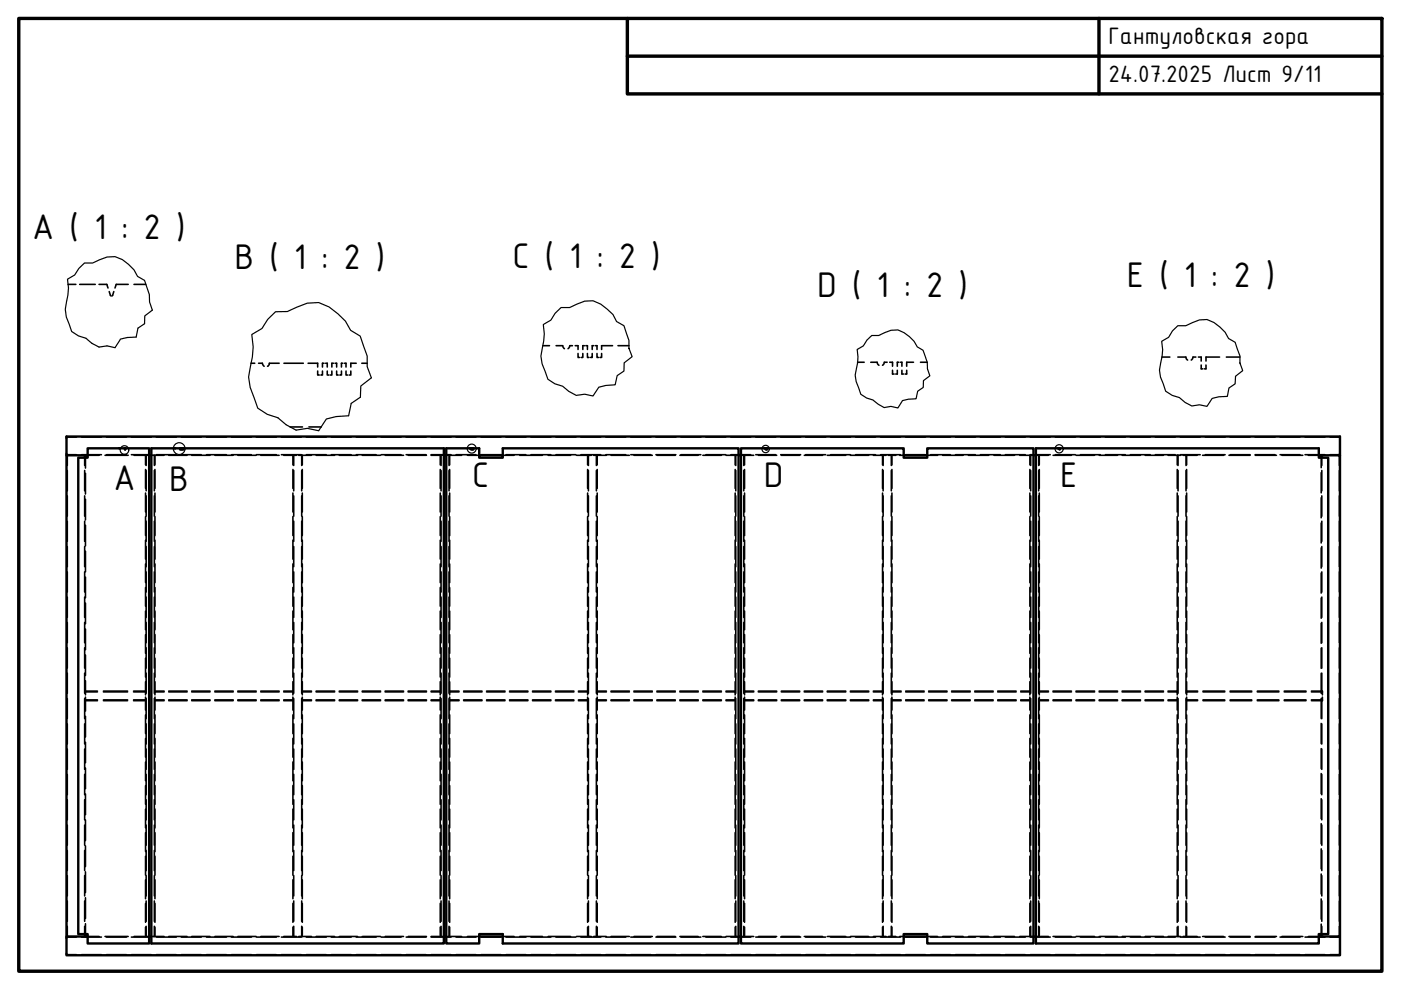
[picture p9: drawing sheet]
<svg xmlns="http://www.w3.org/2000/svg" width="297mm" height="210mm" viewBox="0 0 297 210" stroke-linecap="round" stroke-linejoin="round" font-family="sans-serif">
<defs><g id="words">
<g font-size="8.1">
<text x="6.8" y="50.6">A ( 1 : 2 )</text>
<text x="49.7" y="57.1">B ( 1 : 2 )</text>
<text x="108.6" y="56.7">C ( 1 : 2 )</text>
<text x="173.2" y="62.9">D ( 1 : 2 )</text>
<text x="238.9" y="60.8">E ( 1 : 2 )</text>
<text x="24" y="103.9">A</text>
<text x="35.9" y="104">B</text>
<text x="100.1" y="103.3">C</text>
<text x="161.9" y="103.3">D</text>
<text x="224.8" y="103.3">E</text>
</g>
<g font-size="5.4">
<text x="235" y="9.4">Гантуловская гора</text>
<text x="235" y="17.4">24.07.2025 Лист 9/11</text>
</g>
</g></defs>
<!-- layer: Hidden (ISO) -->
<g fill="none" stroke="#000" stroke-width=".34">
<path d="M14.4 60.3h1.7M16.9 60.3h3.3M21 60.3h1.6l.3 .8M23.2 61.8l.3 1M24.1 61.8l-.4 1M27.2 60.3h-2.6l-.2 .8M28.4 60.3h2.5M53.2 77h.8M54.8 77h.8l.4 .7M59.2 77h-2.1v.3l-.4 .4M60.2 77h4.1M65.3 77h2.1v.8"/>
<path d="M67.4 78.7v.8h.3M68.4 78.7v.8h-.4M68.7 77h-.3v.8M69 77h.4v.8M69.4 78.7v.8h.3M70.4 78.7v.8h-.4M70.7 77h-.3v.8M71 77h.4v.8M71.4 78.7v.8h.3M72.4 78.7v.8h-.3M72.7 77h-.3v.8M73 77h.4v.8"/>
<path d="M73.4 78.7v.8h.3M74.4 78.7v.8h-.4M75.5 77h-1.1v.8M76.7 77h1.2M115.1 73.3h1.4M117.9 73.3h1.4l.4 .6M121.4 73.3h-.6l-.4 .6M122 73.3h.6v.8M122.6 74.9v.9h.3M123.6 74.9v.9h-.4M123.9 73.3h-.3v.8M124.2 73.3h.3v.8"/>
<path d="M124.5 74.9v.9h.4M125.6 74.9v.9h-.4M125.9 73.3h-.3v.8M126.2 73.3h.4v.8M126.6 74.9v.9h.3M127.6 74.9v.9h-.4M129.9 73.3h-2.3v.8M131 73.3h2.3M181.8 76.8h1.4M184.6 76.8h1.4l.4 .6M188.1 76.8h-.6l-.4 .6M188.6 76.8h.6v.9"/>
<path d="M189.2 78.5v.8h.4M190.2 78.5v.8h-.3M190.6 76.8h-.4v.9M190.9 76.8h.3v.9M191.2 78.5v.8h.4M192.2 78.5v.8h-.3M193.7 76.8h-1.5v.9M195.2 76.8h1.4M246.3 75.7h1.7M249.7 75.7h1.7l.4 .6M253.5 75.7h-.6l-.3 .6M254.1 75.7h.6v.9"/>
<path d="M254.7 77.4v.8h.3M255.7 77.4v.8h-.3M258.6 75.7h-2.9v.9M260 75.7h2.9M14.1 92.7h2.1M14.1 96.4h2.1M14.3 96.5v2.2M14.3 99.8v4.3M17.3 92.7h4.2M17.3 96.4h4.2M17.9 96.5v2.2M17.9 99.8v4.3"/>
<path d="M18.1 97v2.2M18.6 96.5h2.4M22.3 96.5h4.9M22.6 92.7h4.2M22.6 96.4h4.2M27.9 92.7h4.2M27.9 96.4h4.2M28.4 96.5h2.5M30.9 96.5v2.1M30.9 99.5v4.1M31 96.5v2.2M31 99.8v4.3"/>
<path d="M31.1 96.5h.2M31.5 96.5h.1M32.1 96.5h.2M32.4 96.5h.2M32.7 96.5v2.2M32.7 99.8v4.3M32.8 96.5h2M32.9 96.5v2.1M32.9 99.5v4.1M33.1 92.7h4.3M33.1 96.4h4.3M35.8 96.5h3.9"/>
<path d="M38.4 92.7h4.3M38.4 96.4h4.3M40.6 96.5h3.9M43.8 92.7h4.2M43.8 96.4h4.2M45.6 96.5h3.8M49.1 92.7h4.2M49.1 96.4h4.2M50.4 96.5h3.9M54.4 92.7h4.2M54.4 96.4h4.2M55.3 96.5h3.9"/>
<path d="M59.6 92.7h4.3M59.6 96.4h4.3M60.2 96.5h2M61.5 90.5h2.6M62.1 96.5v2.1M62.1 99.5v4.1M62.3 96.5v2.2M62.3 99.8v4.3M62.3 96.5h.6M63.3 96.5h.6M64 96.5v2.2M64 99.8v4.3"/>
<path d="M64 96.5h2M64.1 96.5v2.1M64.1 99.5v4.1M64.9 92.7h4.3M64.9 96.4h4.3M65.5 90.5h2.6M67 96.5h4M70.2 92.7h4.3M70.2 96.4h4.3M71.9 96.5h3.9M75.5 92.7h4.3M75.5 96.4h4.3"/>
<path d="M76.8 96.5h3.9M80.8 92.7h4.2M80.8 96.4h4.2M81.7 96.5h3.9M86.1 92.7h4.2M86.1 96.4h4.2M86.5 96.5h3.9M91.4 92.7h4.2M91.4 96.4h4.2M91.4 96.5h2.1M93.3 96.5v2.1M93.3 99.5v4.1"/>
<path d="M93.5 96.5v2.2M93.5 99.8v4.3M93.6 96.5h.2M93.9 96.5h.2M94.6 96.5h.1M94.9 96.5h.3M95.2 96.5v2.2M95.2 99.8v4.3M95.2 96.5h2.7M95.3 96.5v2.1M95.3 99.5v4.1M96.7 92.7h4.2"/>
<path d="M96.7 96.4h4.2M99.1 96.5h2.5M102 92.7h4.2M102 96.4h4.2M106.6 96.5h2.4M107.3 92.7h4.2M107.3 96.4h4.2M110.2 96.5h4.8M112.6 92.7h4.2M112.6 96.4h4.2M116.2 96.5h4.8M117.9 92.7h4.2"/>
<path d="M117.9 96.4h4.2M122.2 96.5h2.5M123.1 92.7h4.3M123.1 96.4h4.3M124.6 96.5v2.1M124.6 99.5v4.1M124.8 99.8v4.3M125.4 96.5h-.6v2.2M125.9 96.5h.5M126.4 99.8v4.3M126.6 96.5v2.1M126.6 99.5v4.1"/>
<path d="M128.4 92.7h4.3M128.4 96.4h4.3M128.6 96.5h-2.1l-.1 2.2M129.5 96.5h3.9M133.7 92.7h4.3M133.7 96.4h4.3M134.4 96.5h3.9M139.1 92.7h4.2M139.1 96.4h4.2M139.3 96.5h3.9M144.1 96.5h3.9M144.4 92.7h4.2"/>
<path d="M144.4 96.4h4.2M149 96.5h4M149.6 92.7h4.3M149.6 96.4h4.3M153.9 96.5h2.1M154.9 92.7h4.3M154.9 96.4h4.3M155.9 96.5v2.1M155.9 99.5v4.1M156 96.5v2.2M156 99.8v4.3M156 96.5h.3"/>
<path d="M156.5 96.5h.1M157.1 96.5h.2M157.4 96.5h.2M157.7 96.5v2.2M157.7 99.8v4.3M157.7 96.5h2.1M157.9 96.5v2.1M157.9 99.5v4.1M160.2 92.7h4.3M160.2 96.4h4.3M160.8 96.5h3.9M165.5 92.7h4.3"/>
<path d="M165.5 96.4h4.3M165.7 96.5h3.8M170.5 96.5h3.9M170.8 92.7h4.2M170.8 96.4h4.2M175.4 96.5h3.9M176.1 92.7h4.2M176.1 96.4h4.2M180.3 96.5h3.9M181.4 92.7h4.2M181.4 96.4h4.2M185.2 96.5h2"/>
<path d="M186.7 92.7h4.2M186.7 96.4h4.2M187.1 96.5v2.1M187.1 99.5v4.1M187.2 96.5v2.2M187.2 99.8v4.3M187.3 96.5h.6M188.3 96.5h.6M189 96.5v2.2M189 99.8v4.3M189 96.5h.9M189.1 96.5v2.1"/>
<path d="M189.1 99.5v4.1M190.8 96.5h.8M192 92.7h4.2M192 96.4h4.2M196.6 96.5h2.2M197.3 92.7h4.2M197.3 96.4h4.2M199.9 96.5h4.3M202.6 92.7h4.2M202.6 96.4h4.2M205.3 96.5h4.3M207.9 92.7h4.2"/>
<path d="M207.9 96.4h4.2M210.7 96.5h4.4M213.1 92.7h4.3M213.1 96.4h4.3M216.2 96.5h2.2M218.4 96.5v2.1M218.4 99.5v4.1M218.4 92.7h4.3M218.4 96.4h4.3M218.5 96.5v2.2M218.5 99.8v4.3M218.6 96.5h.2"/>
<path d="M218.9 96.5h.2M219.6 96.5h.2M219.9 96.5h.3M220.2 99.8v4.3M220.3 96.5v2.1M220.3 99.5v4.1M222.3 96.5h-2l-.1 2.2M223.3 96.5h3.9M223.7 92.7h4.3M223.7 96.4h4.3M228.1 96.5h4M229.1 92.7h4.2"/>
<path d="M229.1 96.4h4.2M233 96.5h3.9M234.4 92.7h4.2M234.4 96.4h4.2M237.9 96.5h3.9M239.6 92.7h4.3M239.6 96.4h4.3M242.8 96.5h3.9M244.9 92.7h4.3M244.9 96.4h4.3M247.6 96.5h2.1M249.6 96.5v2.1"/>
<path d="M249.6 99.5v4.1M249.8 96.5v2.2M249.8 99.8v4.3M249.8 96.5h.6M250.2 92.7h4.3M250.2 96.4h4.3M250.8 96.5h.6M251.5 96.5v2.2M251.5 99.8v4.3M251.5 96.5h2.3M251.6 96.5v2.1M251.6 99.5v4.1"/>
<path d="M255 96.5h4.5M255.5 92.7h4.3M255.5 96.4h4.3M260.6 96.5h4.4M260.8 92.7h4.2M260.8 96.4h4.2M266.1 92.7h4.2M266.1 96.4h4.2M266.1 96.5h4.5M271.4 92.7h4.2M271.4 96.4h4.2M271.8 96.5h4.4"/>
<path d="M276.7 92.7h4.2M276.7 96.4h4.2M277.4 96.5h2.2M280.1 97v2.2M280.2 96.5v2.2M280.2 99.8v4.3M282 92.7h2.1M282 96.4h2.1M284 96.5v2.2M284 99.8v4.3M14.3 105.1v4.3M14.3 110.5v4.3"/>
<path d="M14.3 115.9v4.3M17.9 105.1v4.3M17.9 110.5v4.3M17.9 115.9v4.3M18.1 100.3v4.4M18.1 105.8v4.5M18.1 111.4v4.4M18.1 116.9v4.4M30.9 104.5v4.1M30.9 109.5v4.1M30.9 114.5v4M30.9 119.6v3.9"/>
<path d="M31 105.1v4.3M31 110.5v4.3M31 115.9v4.3M32.7 105.1v4.3M32.7 110.5v4.3M32.7 115.9v4.3M32.9 104.5v4.1M32.9 109.5v4.1M32.9 114.5v4M32.9 119.6v3.9M62.1 104.5v4.1M62.1 109.5v4.1"/>
<path d="M62.1 114.5v4M62.1 119.6v3.9M62.3 105.1v4.3M62.3 110.5v4.3M62.3 115.9v4.3M64 105.1v4.3M64 110.5v4.3M64 115.9v4.3M64.1 104.5v4.1M64.1 109.5v4.1M64.1 114.5v4M64.1 119.6v3.9"/>
<path d="M93.3 104.5v4.1M93.3 109.5v4.1M93.3 114.5v4M93.3 119.6v3.9M93.5 105.1v4.3M93.5 110.5v4.3M93.5 115.9v4.3M95.2 105.1v4.3M95.2 110.5v4.3M95.2 115.9v4.3M95.3 104.5v4.1M95.3 109.5v4.1"/>
<path d="M95.3 114.5v4M95.3 119.6v3.9M124.6 104.5v4.1M124.6 109.5v4.1M124.6 114.5v4M124.6 119.6v3.9M124.8 105.1v4.3M124.8 110.5v4.3M124.8 115.9v4.3M126.4 105.1v4.3M126.4 110.5v4.3M126.4 115.9v4.3"/>
<path d="M126.6 104.5v4.1M126.6 109.5v4.1M126.6 114.5v4M126.6 119.6v3.9M155.9 104.5v4.1M155.9 109.5v4.1M155.9 114.5v4M155.9 119.6v3.9M156 105.1v4.3M156 110.5v4.3M156 115.9v4.3M157.7 105.1v4.3"/>
<path d="M157.7 110.5v4.3M157.7 115.9v4.3M157.9 104.5v4.1M157.9 109.5v4.1M157.9 114.5v4M157.9 119.6v3.9M187.1 104.5v4.1M187.1 109.5v4.1M187.1 114.5v4M187.1 119.6v3.9M187.2 105.1v4.3M187.2 110.5v4.3"/>
<path d="M187.2 115.9v4.3M189 105.1v4.3M189 110.5v4.3M189 115.9v4.3M189.1 104.5v4.1M189.1 109.5v4.1M189.1 114.5v4M189.1 119.6v3.9M218.4 104.5v4.1M218.4 109.5v4.1M218.4 114.5v4M218.4 119.6v3.9"/>
<path d="M218.5 105.1v4.3M218.5 110.5v4.3M218.5 115.9v4.3M220.2 105.1v4.3M220.2 110.5v4.3M220.2 115.9v4.3M220.3 104.5v4.1M220.3 109.5v4.1M220.3 114.5v4M220.3 119.6v3.9M249.6 104.5v4.1M249.6 109.5v4.1"/>
<path d="M249.6 114.5v4M249.6 119.6v3.9M249.8 105.1v4.3M249.8 110.5v4.3M249.8 115.9v4.3M251.5 105.1v4.3M251.5 110.5v4.3M251.5 115.9v4.3M251.6 104.5v4.1M251.6 109.5v4.1M251.6 114.5v4M251.6 119.6v3.9"/>
<path d="M280.1 100.2v4.3M280.1 105.6v4.2M280.1 110.9v4.2M280.1 116.2v4.3M280.2 105.1v4.3M280.2 110.5v4.3M280.2 115.9v4.3M284 105.1v4.3M284 110.5v4.3M284 115.9v4.3M14.3 121.3v4.2M14.3 126.6v4.3"/>
<path d="M14.3 132v4.3M14.3 137.3v4.4M17.9 121.3v4.2M17.9 126.6v4.3M17.9 132v4.3M17.9 137.3v4.4M18.1 122.4v4.4M18.1 127.9v4.4M18.1 133.4v4.4M18.1 138.9v4.3M30.9 124.6v3.9M30.9 129.6v3.9"/>
<path d="M30.9 134.5v4M30.9 139.5v4.1M31 121.3v4.2M31 126.6v4.3M31 132v4.3M31 137.3v4.4M32.7 121.3v4.2M32.7 126.6v4.3M32.7 132v4.3M32.7 137.3v4.4M32.9 124.6v3.9M32.9 129.6v3.9"/>
<path d="M32.9 134.5v4M32.9 139.5v4.1M62.1 124.6v3.9M62.1 129.6v3.9M62.1 134.5v4M62.1 139.5v4.1M62.3 121.3v4.2M62.3 126.6v4.3M62.3 132v4.3M62.3 137.3v4.4M64 121.3v4.2M64 126.6v4.3"/>
<path d="M64 132v4.3M64 137.3v4.4M64.1 124.6v3.9M64.1 129.6v3.9M64.1 134.5v4M64.1 139.5v4.1M93.3 124.6v3.9M93.3 129.6v3.9M93.3 134.5v4M93.3 139.5v4.1M93.5 121.3v4.2M93.5 126.6v4.3"/>
<path d="M93.5 132v4.3M93.5 137.3v4.4M95.2 121.3v4.2M95.2 126.6v4.3M95.2 132v4.3M95.2 137.3v4.4M95.3 124.6v3.9M95.3 129.6v3.9M95.3 134.5v4M95.3 139.5v4.1M124.6 124.6v3.9M124.6 129.6v3.9"/>
<path d="M124.6 134.5v4M124.6 139.5v4.1M124.8 121.3v4.2M124.8 126.6v4.3M124.8 132v4.3M124.8 137.3v4.4M126.4 121.3v4.2M126.4 126.6v4.3M126.4 132v4.3M126.4 137.3v4.4M126.6 124.6v3.9M126.6 129.6v3.9"/>
<path d="M126.6 134.5v4M126.6 139.5v4.1M155.9 124.6v3.9M155.9 129.6v3.9M155.9 134.5v4M155.9 139.5v4.1M156 121.3v4.2M156 126.6v4.3M156 132v4.3M156 137.3v4.4M157.7 121.3v4.2M157.7 126.6v4.3"/>
<path d="M157.7 132v4.3M157.7 137.3v4.4M157.9 124.6v3.9M157.9 129.6v3.9M157.9 134.5v4M157.9 139.5v4.1M187.1 124.6v3.9M187.1 129.6v3.9M187.1 134.5v4M187.1 139.5v4.1M187.2 121.3v4.2M187.2 126.6v4.3"/>
<path d="M187.2 132v4.3M187.2 137.3v4.4M189 121.3v4.2M189 126.6v4.3M189 132v4.3M189 137.3v4.4M189.1 124.6v3.9M189.1 129.6v3.9M189.1 134.5v4M189.1 139.5v4.1M218.4 124.6v3.9M218.4 129.6v3.9"/>
<path d="M218.4 134.5v4M218.4 139.5v4.1M218.5 121.3v4.2M218.5 126.6v4.3M218.5 132v4.3M218.5 137.3v4.4M220.2 121.3v4.2M220.2 126.6v4.3M220.2 132v4.3M220.2 137.3v4.4M220.3 124.6v3.9M220.3 129.6v3.9"/>
<path d="M220.3 134.5v4M220.3 139.5v4.1M249.6 124.6v3.9M249.6 129.6v3.9M249.6 134.5v4M249.6 139.5v4.1M249.8 121.3v4.2M249.8 126.6v4.3M249.8 132v4.3M249.8 137.3v4.4M251.5 121.3v4.2M251.5 126.6v4.3"/>
<path d="M251.5 132v4.3M251.5 137.3v4.4M251.6 124.6v3.9M251.6 129.6v3.9M251.6 134.5v4M251.6 139.5v4.1M280.1 121.5v4.2M280.1 126.8v4.3M280.1 132.1v4.3M280.1 137.4v4.3M280.2 121.3v4.2M280.2 126.6v4.3"/>
<path d="M280.2 132v4.3M280.2 137.3v4.4M284 121.3v4.2M284 126.6v4.3M284 132v4.3M284 137.3v4.4M14.3 142.7v4.3M14.3 148.1v4.3M14.3 153.5v4.2M14.3 158.8v4.3M17.9 142.7v4.3M17.9 148.1v4.3"/>
<path d="M17.9 153.5v4.2M17.9 158.8v4.3M18.1 144.3v2.4M18.1 147.8v.6M18.1 151.9v4.4M18.1 157.4v4.3M18.1 146.5h2.6M18.1 148.6h2.6M20.7 146.7h-2.6v.6M20.7 148.4h-2.6v2.4M21.9 146.7h5.2M21.9 146.5h5.2"/>
<path d="M21.9 148.4h5.2M21.9 148.6h5.2M28.3 146.7h2.6v.6M28.3 148.4h2.6v2.2M28.3 146.5h2.6M28.3 148.6h2.6M30.9 144.5v2.2M30.9 147.8v.6M30.9 151.6v3.9M30.9 156.6v3.9M31 142.7v4.3M31 148.1v4.3"/>
<path d="M31 153.5v4.2M31 158.8v4.3M32.7 142.7v4.3M32.7 148.1v4.3M32.7 153.5v4.2M32.7 158.8v4.3M32.9 144.5v2.2M32.9 147.8v.6M32.9 151.6v3.9M32.9 156.6v3.9M32.9 146.5h1.9M32.9 148.6h1.9"/>
<path d="M34.8 146.7h-1.9v.6M34.8 148.4h-1.9v2.2M35.8 146.7h3.9M35.8 146.5h3.9M35.8 148.4h3.9M35.8 148.6h3.9M40.6 146.7h3.9M40.6 146.5h3.9M40.6 148.4h3.9M40.6 148.6h3.9M45.6 146.7h3.8M45.6 146.5h3.8"/>
<path d="M45.6 148.4h3.8M45.6 148.6h3.8M50.4 146.7h3.9M50.4 146.5h3.9M50.4 148.4h3.9M50.4 148.6h3.9M55.3 146.7h3.9M55.3 146.5h3.9M55.3 148.4h3.9M55.3 148.6h3.9M60.2 148.4h1.9v.2h-1.9M60.2 146.7h1.9v.6"/>
<path d="M60.2 146.5h1.9M62.1 144.5v2.2M62.1 147.8v.6M62.1 148.6v2M62.1 151.6v3.9M62.1 156.6v3.9M62.3 142.7v4.3M62.3 148.1v4.3M62.3 153.5v4.2M62.3 158.8v4.3M64 142.7v4.3M64 148.1v4.3"/>
<path d="M64 153.5v4.2M64 158.8v4.3M64.1 144.5v2.2M64.1 147.8v.6M64.1 151.6v3.9M64.1 156.6v3.9M64.1 146.5h1.9M64.1 148.6h1.9M66 146.7h-1.9v.6M66 148.4h-1.9v2.2M67 146.7h4M67 146.5h4"/>
<path d="M67 148.4h4M67 148.6h4M71.9 146.7h3.9M71.9 146.5h3.9M71.9 148.4h3.9M71.9 148.6h3.9M76.8 146.7h3.9M76.8 146.5h3.9M76.8 148.4h3.9M76.8 148.6h3.9M81.7 146.7h3.9M81.7 146.5h3.9"/>
<path d="M81.7 148.4h3.9M81.7 148.6h3.9M86.5 146.7h3.9M86.5 146.5h3.9M86.5 148.4h3.9M86.5 148.6h3.9M91.4 148.4h1.9v.2h-1.9M91.4 146.7h1.9v.6M91.4 146.5h1.9M93.3 144.5v2.2M93.3 147.8v.6M93.3 148.6v2"/>
<path d="M93.3 151.6v3.9M93.3 156.6v3.9M93.5 142.7v4.3M93.5 148.1v4.3M93.5 153.5v4.2M93.5 158.8v4.3M95.2 142.7v4.3M95.2 148.1v4.3M95.2 153.5v4.2M95.2 158.8v4.3M95.3 144.5v2.2M95.3 147.8v.6"/>
<path d="M95.3 151.6v3.9M95.3 156.6v3.9M95.3 146.5h2M95.3 148.6h2M97.3 146.7h-2v.6M97.3 148.4h-2v2.2M98.3 146.7h3.9M98.3 146.5h3.9M98.3 148.4h3.9M98.3 148.6h3.9M103.2 146.7h3.9M103.2 146.5h3.9"/>
<path d="M103.2 148.4h3.9M103.2 148.6h3.9M108 146.7h3.9M108 146.5h3.9M108 148.4h3.9M108 148.6h3.9M112.9 146.7h3.9M112.9 146.5h3.9M112.9 148.4h3.9M112.9 148.6h3.9M117.8 146.7h3.9M117.8 146.5h3.9"/>
<path d="M117.8 148.4h3.9M117.8 148.6h3.9M122.6 148.4h2v.2h-2M122.6 146.7h2v.6M122.6 146.5h2M124.6 144.5v2.2M124.6 147.8v.6M124.6 148.6v2M124.6 151.6v3.9M124.6 156.6v3.9M124.8 142.7v4.3M124.8 148.1v4.3"/>
<path d="M124.8 153.5v4.2M124.8 158.8v4.3M126.4 142.7v4.3M126.4 148.1v4.3M126.4 153.5v4.2M126.4 158.8v4.3M126.6 144.5v2.2M126.6 147.8v.6M126.6 151.6v3.9M126.6 156.6v3.9M126.6 146.5h2M126.6 148.6h2"/>
<path d="M128.6 146.7h-2v.6M128.6 148.4h-2v2.2M129.5 146.7h3.9M129.5 146.5h3.9M129.5 148.4h3.9M129.5 148.6h3.9M134.4 146.7h3.9M134.4 146.5h3.9M134.4 148.4h3.9M134.4 148.6h3.9M139.3 146.7h3.9M139.3 146.5h3.9"/>
<path d="M139.3 148.4h3.9M139.3 148.6h3.9M144.1 146.7h3.9M144.1 146.5h3.9M144.1 148.4h3.9M144.1 148.6h3.9M149 146.7h4M149 146.5h4M149 148.4h4M149 148.6h4M153.9 148.4h2v.2h-2M153.9 146.7h2v.6"/>
<path d="M153.9 146.5h2M155.9 144.5v2.2M155.9 147.8v.6M155.9 148.6v2M155.9 151.6v3.9M155.9 156.6v3.9M156 142.7v4.3M156 148.1v4.3M156 153.5v4.2M156 158.8v4.3M157.7 142.7v4.3M157.7 148.1v4.3"/>
<path d="M157.7 153.5v4.2M157.7 158.8v4.3M157.9 144.5v2.2M157.9 147.8v.6M157.9 151.6v3.9M157.9 156.6v3.9M157.9 146.5h1.9M157.9 148.6h1.9M159.8 146.7h-1.9v.6M159.8 148.4h-1.9v2.2M160.8 146.7h3.9M160.8 146.5h3.9"/>
<path d="M160.8 148.4h3.9M160.8 148.6h3.9M165.7 146.7h3.8M165.7 146.5h3.8M165.7 148.4h3.8M165.7 148.6h3.8M170.5 146.7h3.9M170.5 146.5h3.9M170.5 148.4h3.9M170.5 148.6h3.9M175.4 146.7h3.9M175.4 146.5h3.9"/>
<path d="M175.4 148.4h3.9M175.4 148.6h3.9M180.3 146.7h3.9M180.3 146.5h3.9M180.3 148.4h3.9M180.3 148.6h3.9M185.2 148.4h1.9v.2h-1.9M185.2 146.7h1.9v.6M185.2 146.5h1.9M187.1 144.5v2.2M187.1 147.8v.6M187.1 148.6v2"/>
<path d="M187.1 151.6v3.9M187.1 156.6v3.9M187.2 142.7v4.3M187.2 148.1v4.3M187.2 153.5v4.2M187.2 158.8v4.3M189 142.7v4.3M189 148.1v4.3M189 153.5v4.2M189 158.8v4.3M189.1 144.5v2.2M189.1 147.8v.6"/>
<path d="M189.1 151.6v3.9M189.1 156.6v3.9M189.1 146.5h2M189.1 148.6h2M191.1 146.7h-2v.6M191.1 148.4h-2v2.2M192 146.7h3.9M192 146.5h3.9M192 148.4h3.9M192 148.6h3.9M196.9 146.7h3.9M196.9 146.5h3.9"/>
<path d="M196.9 148.4h3.9M196.9 148.6h3.9M201.8 146.7h3.9M201.8 146.5h3.9M201.8 148.4h3.9M201.8 148.6h3.9M206.7 146.7h3.9M206.7 146.5h3.9M206.7 148.4h3.9M206.7 148.6h3.9M211.5 146.7h3.9M211.5 146.5h3.9"/>
<path d="M211.5 148.4h3.9M211.5 148.6h3.9M216.4 148.4h2v.2h-2M216.4 146.7h2v.6M216.4 146.5h2M218.4 144.5v2.2M218.4 147.8v.6M218.4 148.6v2M218.4 151.6v3.9M218.4 156.6v3.9M218.5 142.7v4.3M218.5 148.1v4.3"/>
<path d="M218.5 153.5v4.2M218.5 158.8v4.3M220.2 142.7v4.3M220.2 148.1v4.3M220.2 153.5v4.2M220.2 158.8v4.3M220.3 144.5v2.2M220.3 147.8v.6M220.3 151.6v3.9M220.3 156.6v3.9M220.3 146.5h2M220.3 148.6h2"/>
<path d="M222.3 146.7h-2v.6M222.3 148.4h-2v2.2M223.3 146.7h3.9M223.3 146.5h3.9M223.3 148.4h3.9M223.3 148.6h3.9M228.1 146.7h4M228.1 146.5h4M228.1 148.4h4M228.1 148.6h4M233 146.7h3.9M233 146.5h3.9"/>
<path d="M233 148.4h3.9M233 148.6h3.9M237.9 146.7h3.9M237.9 146.5h3.9M237.9 148.4h3.9M237.9 148.6h3.9M242.8 146.7h3.9M242.8 146.5h3.9M242.8 148.4h3.9M242.8 148.6h3.9M247.6 148.4h2v.2h-2M247.6 146.7h2v.6"/>
<path d="M247.6 146.5h2M249.6 144.5v2.2M249.6 147.8v.6M249.6 148.6v2M249.6 151.6v3.9M249.6 156.6v3.9M249.8 142.7v4.3M249.8 148.1v4.3M249.8 153.5v4.2M249.8 158.8v4.3M251.5 142.7v4.3M251.5 148.1v4.3"/>
<path d="M251.5 153.5v4.2M251.5 158.8v4.3M251.6 144.5v2.2M251.6 147.8v.6M251.6 151.6v3.9M251.6 156.6v3.9M251.6 146.5h2.3M251.6 148.6h2.3M253.9 146.7h-2.3v.6M253.9 148.4h-2.3v2.2M255.1 146.7h4.6M255.1 146.5h4.6"/>
<path d="M255.1 148.4h4.6M255.1 148.6h4.6M260.8 146.7h4.6M260.8 146.5h4.6M260.8 148.4h4.6M260.8 148.6h4.6M266.6 146.7h4.5M266.6 146.5h4.5M266.6 148.4h4.5M266.6 148.6h4.5M272.3 146.7h4.6M272.3 146.5h4.6"/>
<path d="M272.3 148.4h4.6M272.3 148.6h4.6M278 146.7h2.4v.6M278 146.5h2.4v.2M278 148.4h2.4v.2h-2.4M280.1 142.8v4.2M280.1 148.1v4.2M280.1 153.4v4.3M280.1 158.7v4.3M280.2 142.7v4.3M280.2 148.1v4.3M280.2 153.5v4.2"/>
<path d="M280.2 158.8v4.3M280.4 147.8v.6M284 142.7v4.3M284 148.1v4.3M284 153.5v4.2M284 158.8v4.3M14.3 164.2v4.3M14.3 169.6v4.2M14.3 174.9v4.3M17.9 164.2v4.3M17.9 169.6v4.2M17.9 174.9v4.3"/>
<path d="M18.1 162.8v4.4M18.1 168.3v4.4M18.1 173.8v4.4M18.1 179.3v4.4M30.9 161.6v3.9M30.9 166.6v3.9M30.9 171.5v4M30.9 176.5v4.1M31 164.2v4.3M31 169.6v4.2M31 174.9v4.3M32.7 164.2v4.3"/>
<path d="M32.7 169.6v4.2M32.7 174.9v4.3M32.9 161.6v3.9M32.9 166.6v3.9M32.9 171.5v4M32.9 176.5v4.1M62.1 161.6v3.9M62.1 166.6v3.9M62.1 171.5v4M62.1 176.5v4.1M62.3 164.2v4.3M62.3 169.6v4.2"/>
<path d="M62.3 174.9v4.3M64 164.2v4.3M64 169.6v4.2M64 174.9v4.3M64.1 161.6v3.9M64.1 166.6v3.9M64.1 171.5v4M64.1 176.5v4.1M93.3 161.6v3.9M93.3 166.6v3.9M93.3 171.5v4M93.3 176.5v4.1"/>
<path d="M93.5 164.2v4.3M93.5 169.6v4.2M93.5 174.9v4.3M95.2 164.2v4.3M95.2 169.6v4.2M95.2 174.9v4.3M95.3 161.6v3.9M95.3 166.6v3.9M95.3 171.5v4M95.3 176.5v4.1M124.6 161.6v3.9M124.6 166.6v3.9"/>
<path d="M124.6 171.5v4M124.6 176.5v4.1M124.8 164.2v4.3M124.8 169.6v4.2M124.8 174.9v4.3M126.4 164.2v4.3M126.4 169.6v4.2M126.4 174.9v4.3M126.6 161.6v3.9M126.6 166.6v3.9M126.6 171.5v4M126.6 176.5v4.1"/>
<path d="M155.9 161.6v3.9M155.9 166.6v3.9M155.9 171.5v4M155.9 176.5v4.1M156 164.2v4.3M156 169.6v4.2M156 174.9v4.3M157.7 164.2v4.3M157.7 169.6v4.2M157.7 174.9v4.3M157.9 161.6v3.9M157.9 166.6v3.9"/>
<path d="M157.9 171.5v4M157.9 176.5v4.1M187.1 161.6v3.9M187.1 166.6v3.9M187.1 171.5v4M187.1 176.5v4.1M187.2 164.2v4.3M187.2 169.6v4.2M187.2 174.9v4.3M189 164.2v4.3M189 169.6v4.2M189 174.9v4.3"/>
<path d="M189.1 161.6v3.9M189.1 166.6v3.9M189.1 171.5v4M189.1 176.5v4.1M218.4 161.6v3.9M218.4 166.6v3.9M218.4 171.5v4M218.4 176.5v4.1M218.5 164.2v4.3M218.5 169.6v4.2M218.5 174.9v4.3M220.2 164.2v4.3"/>
<path d="M220.2 169.6v4.2M220.2 174.9v4.3M220.3 161.6v3.9M220.3 166.6v3.9M220.3 171.5v4M220.3 176.5v4.1M249.6 161.6v3.9M249.6 166.6v3.9M249.6 171.5v4M249.6 176.5v4.1M249.8 164.2v4.3M249.8 169.6v4.2"/>
<path d="M249.8 174.9v4.3M251.5 164.2v4.3M251.5 169.6v4.2M251.5 174.9v4.3M251.6 161.6v3.9M251.6 166.6v3.9M251.6 171.5v4M251.6 176.5v4.1M280.1 164v4.3M280.1 169.3v4.3M280.1 174.6v4.3M280.1 180v4.2"/>
<path d="M280.2 164.2v4.3M280.2 169.6v4.2M280.2 174.9v4.3M284 164.2v4.3M284 169.6v4.2M284 174.9v4.3M14.1 198.7h2.1M14.3 180.3v4.3M14.3 185.6v4.4M14.3 191v4.3M14.3 196.4v2.2M17.3 198.7h4.2"/>
<path d="M17.9 180.3v4.3M17.9 185.6v4.4M17.9 191v4.3M17.9 196.4v2.2M18.1 184.8v4.4M18.1 190.3v4.4M18.1 195.8v2.2M18.6 198.6h2.4M22.3 198.6h4.9M22.6 198.7h4.2M27.9 198.7h4.2M28.4 198.6h2.5"/>
<path d="M30.9 196.6v2M30.9 181.5v4.1M30.9 186.5v4.1M30.9 191.5v4.1M31 180.3v4.3M31 185.6v4.4M31 191v4.3M31 196.4v2.2M31.1 198.6h.2M31.5 198.6h.1M32.1 198.6h.2M32.4 198.6h.2"/>
<path d="M32.7 180.3v4.3M32.7 185.6v4.4M32.7 191v4.3M32.7 196.4v2.2M32.8 198.6h2M32.9 181.5v4.1M32.9 186.5v4.1M32.9 191.5v4.1M32.9 196.6v2M33.1 198.7h4.3M35.8 198.6h3.9M38.4 198.7h4.3"/>
<path d="M40.6 198.6h3.9M43.8 198.7h4.2M45.6 198.6h3.8M49.1 198.7h4.2M50.4 198.6h3.9M54.4 198.7h4.2M55.3 198.6h3.9M59.6 198.7h4.3M60.2 198.6h1.9M62.1 196.6l.1 2M62.1 181.5v4.1M62.1 186.5v4.1"/>
<path d="M62.1 191.5v4.1M62.3 180.3v4.3M62.3 185.6v4.4M62.3 191v4.3M62.3 196.4v2.2M62.3 198.6h.6M63.3 198.6h.6M64 180.3v4.3M64 185.6v4.4M64 191v4.3M64 196.4v2.2M64 198.6h2"/>
<path d="M64.1 181.5v4.1M64.1 186.5v4.1M64.1 191.5v4.1M64.1 196.6v2M64.9 198.7h4.3M67 198.6h4M70.2 198.7h4.3M71.9 198.6h3.9M75.5 198.7h4.3M76.8 198.6h3.9M80.8 198.7h4.2M81.7 198.6h3.9"/>
<path d="M86.1 198.7h4.2M86.5 198.6h3.9M91.4 198.7h4.2M91.4 198.6h1.9M93.3 196.6v2h.2M93.3 181.5v4.1M93.3 186.5v4.1M93.3 191.5v4.1M93.5 180.3v4.3M93.5 185.6v4.4M93.5 191v4.3M93.5 196.4v2.2"/>
<path d="M93.6 198.6h.2M93.9 198.6h.2M94.6 198.6h.1M94.9 198.6h.3M95.2 180.3v4.3M95.2 185.6v4.4M95.2 191v4.3M95.2 196.4v2.2M95.2 198.6h2.7M95.3 181.5v4.1M95.3 186.5v4.1M95.3 191.5v4.1"/>
<path d="M95.3 196.6v2M96.7 198.7h4.2M99.1 198.6h2.5M102 198.7h4.2M106.6 198.6h2.4M107.3 198.7h4.2M110.2 198.6h4.8M112.6 198.7h4.2M116.2 198.6h4.8M117.9 198.7h4.2M122.2 198.6h2.4M123.1 198.7h4.3"/>
<path d="M124.6 196.6v2h.1M124.6 181.5v4.1M124.6 186.5v4.1M124.6 191.5v4.1M124.8 196.4v2.2h.6M124.8 180.3v4.3M124.8 185.6v4.4M124.8 191v4.3M125.9 198.6h.5M126.4 196.4l.1 2.2h2.1M126.4 180.3v4.3M126.4 185.6v4.4"/>
<path d="M126.4 191v4.3M126.6 181.5v4.1M126.6 186.5v4.1M126.6 191.5v4.1M126.6 196.6v2M128.4 198.7h4.3M129.5 198.6h3.9M133.7 198.7h4.3M134.4 198.6h3.9M139.1 198.7h4.2M139.3 198.6h3.9M144.1 198.6h3.9"/>
<path d="M144.4 198.7h4.2M149 198.6h4M149.6 198.7h4.3M153.9 198.6h2M154.9 198.7h4.3M155.9 196.6l.1 2M155.9 181.5v4.1M155.9 186.5v4.1M155.9 191.5v4.1M156 180.3v4.3M156 185.6v4.4M156 191v4.3"/>
<path d="M156 196.4v2.2M156 198.6h.3M156.5 198.6h.1M157.1 198.6h.2M157.4 198.6h.2M157.7 180.3v4.3M157.7 185.6v4.4M157.7 191v4.3M157.7 196.4v2.2M157.7 198.6h2.1M157.9 181.5v4.1M157.9 186.5v4.1"/>
<path d="M157.9 191.5v4.1M157.9 196.6v2M160.2 198.7h4.3M160.8 198.6h3.9M165.5 198.7h4.3M165.7 198.6h3.8M170.5 198.6h3.9M170.8 198.7h4.2M175.4 198.6h3.9M176.1 198.7h4.2M180.3 198.6h3.9M181.4 198.7h4.2"/>
<path d="M185.2 198.6h1.9M186.7 198.7h4.2M187.1 196.6l.1 2M187.1 181.5v4.1M187.1 186.5v4.1M187.1 191.5v4.1M187.2 180.3v4.3M187.2 185.6v4.4M187.2 191v4.3M187.2 196.4v2.2M187.3 198.6h.6M188.3 198.6h.6"/>
<path d="M189 180.3v4.3M189 185.6v4.4M189 191v4.3M189 196.4v2.2M189 198.6h.9M189.1 181.5v4.1M189.1 186.5v4.1M189.1 191.5v4.1M189.1 196.6v2M190.8 198.6h.8M192 198.7h4.2M196.6 198.6h2.2"/>
<path d="M197.3 198.7h4.2M199.9 198.6h4.3M202.6 198.7h4.2M205.3 198.6h4.3M207.9 198.7h4.2M210.7 198.6h4.4M213.1 198.7h4.3M216.2 198.6h2.2M218.4 196.6v2M218.4 181.5v4.1M218.4 186.5v4.1M218.4 191.5v4.1"/>
<path d="M218.4 198.7h4.3M218.5 180.3v4.3M218.5 185.6v4.4M218.5 191v4.3M218.5 196.4v2.2M218.6 198.6h.2M218.9 198.6h.2M219.6 198.6h.2M219.9 198.6h.3M220.2 196.4l.1 2.2h2M220.2 180.3v4.3M220.2 185.6v4.4"/>
<path d="M220.2 191v4.3M220.3 181.5v4.1M220.3 186.5v4.1M220.3 191.5v4.1M220.3 196.6v2M223.3 198.6h3.9M223.7 198.7h4.3M228.1 198.6h4M229.1 198.7h4.2M233 198.6h3.9M234.4 198.7h4.2M237.9 198.6h3.9"/>
<path d="M239.6 198.7h4.3M242.8 198.6h3.9M244.9 198.7h4.3M247.6 198.6h2M249.6 196.6v2h.1M249.6 181.5v4.1M249.6 186.5v4.1M249.6 191.5v4.1M249.8 180.3v4.3M249.8 185.6v4.4M249.8 191v4.3M249.8 196.4v2.2"/>
<path d="M249.8 198.6h.6M250.2 198.7h4.3M250.8 198.6h.6M251.5 180.3v4.3M251.5 185.6v4.4M251.5 191v4.3M251.5 196.4v2.2M251.5 198.6h2.3M251.6 181.5v4.1M251.6 186.5v4.1M251.6 191.5v4.1M251.6 196.6v2"/>
<path d="M255 198.6h4.5M255.5 198.7h4.3M260.6 198.6h4.4M260.8 198.7h4.2M266.1 198.7h4.2M266.1 198.6h4.5M271.4 198.7h4.2M271.8 198.6h4.4M276.7 198.7h4.2M277.4 198.6h2.2M280.1 185.3v4.2M280.1 190.6v4.3"/>
<path d="M280.1 195.9v2.1M280.2 180.3v4.3M280.2 185.6v4.4M280.2 191v4.3M280.2 196.4v2.2M282 198.7h2.1M284 180.3v4.3M284 185.6v4.4M284 191v4.3M284 196.4v2.2M14.1 202.4h2.1M17.3 202.4h4.2"/>
<path d="M22.6 202.4h4.2M27.9 202.4h4.2M33.1 202.4h4.3M38.4 202.4h4.3M43.8 202.4h4.2M49.1 202.4h4.2M54.4 202.4h4.2M59.6 202.4h4.3M64.9 202.4h4.3M70.2 202.4h4.3M75.5 202.4h4.3M80.8 202.4h4.2"/>
<path d="M86.1 202.4h4.2M91.4 202.4h4.2M96.7 202.4h4.2M102 202.4h4.2M107.3 202.4h4.2M112.6 202.4h4.2M117.9 202.4h4.2M123.1 202.4h4.3M128.4 202.4h4.3M133.7 202.4h4.3M139.1 202.4h4.2M144.4 202.4h4.2"/>
<path d="M149.6 202.4h4.3M154.9 202.4h4.3M160.2 202.4h4.3M165.5 202.4h4.3M170.8 202.4h4.2M176.1 202.4h4.2M181.4 202.4h4.2M186.7 202.4h4.2M192 202.4h4.2M197.3 202.4h4.2M202.6 202.4h4.2M207.9 202.4h4.2"/>
<path d="M213.1 202.4h4.3M218.4 202.4h4.3M223.7 202.4h4.3M229.1 202.4h4.2M234.4 202.4h4.2M239.6 202.4h4.3M244.9 202.4h4.3M250.2 202.4h4.3M255.5 202.4h4.3M260.8 202.4h4.2M266.1 202.4h4.2M271.4 202.4h4.2"/>
<path d="M276.7 202.4h4.2M282 202.4h2.1"/>
</g>
<!-- layer: Visible (ISO) -->
<g fill="none" stroke="#000" stroke-width=".51">
<path d="M14.1 96.5v-3.9h270v3.9M18.1 96.5v.5M18.6 96.5h-4.5v102.1h4M25.3 95l1.1 .1 .1 .2M25.3 95.1h-6.7v1.9h-2v101h2v2h13v-104.9h-5l-.1 .2M26.5 95.3h.1M31.6 96.5h.5M32.1 95.1h6.1v.2h.1v-.2l.1 .2h.1v-.2l.1 .2 .1-.2h.1v.2l.1-.2h55.2v104.9h-62zM94.1 96.5h.5M99.7 95l-5.1 .1v104.9h7v-2h5v2h50v-104.9h-50v1.9h-5v-1.9h-1.2v.2h-.2v-.2v.2l-.1-.2h-.2v.2v-.2h-.2M101.6 96.5h5M156.6 96.5h.5"/>
<path d="M157.1 95.1l5.1-.1 .1 .1v.2h.2v-.2l.1 .2v-.2h29v1.9h5v-1.9h22.5v104.9h-22.5v-2h-5v2h-34.5zM191.6 96.5h5M219.1 96.5h.5M219.6 95.1l4.7-.1 .3 .1v.2l.1-.2h54.9v1.9h2v101h-2v2h-60zM279.6 96.5h4.5v102.1h-4.5M280.1 96.5v.5M14.1 198.6v3.9h270v-3.9M18.1 198.6h.5M18.1 198v.6M31.6 198.6h.5M94.1 198.6h.5M101.6 198.6h5"/>
<path d="M156.6 198.6h.5M191.6 198.6h5M219.1 198.6h.5M280.1 198v.6"/>
</g>
<!-- layer: Break Line (ISO) -->
<path d="M14.3 59.2l1.5-.9 .9-1.4 1.2-1.1h1.7l1.5-.7a4.7 4.7 0 0 1 6.2 1l1.1 1.1 .8 1.4 1.4 .9 1.1 3v1.5l.6 1.8-1.6 1.2-.1 1.6-1.3 1-.4 1.9-1.9 .1-1.5 .3-1.1 1.8-1.7-.4-1.7 .3-1.5-.8-1.3-1.1-1.6-.5-1.4-.9-1.1-3.1-.3-1.6 .7-4.5zM53.4 70.9l2.1-1.2 1.3-2 1.6-1.6h2.5l4.3-1.8 2.4-.2 2.2 1 1.8 1.4 1.6 1.6 1.1 1.9 2.1 1.3 1.5 4.2v2.2l.8 2.4-2.2 1.7-.1 2.4-1.9 1.3-.6 2.7-2.6 .1-2.1 .5-1.6 2.5-2.4-.5-2.4 .4-2.1-1.1-1.8-1.5-2.2-.7-2-1.4-1.7-4.4-.3-2.2 .8-4.2 .2-2.2zM115.2 68.8l1.6-.9 .9-1.5 1.3-1.2h1.8l1.5-.7a4.8 4.8 0 0 1 6.4 1l1.3 1.2 .7 1.5 1.6 .9 1 3.1v1.6l.7 1.8-1.7 1.3v1.8l-1.4 .9-.5 2-1.9 .1-1.5 .4-1.3 1.9-1.7-.4-1.8 .2-1.6-.8-1.3-1.1-1.7-.5-1.4-1-1.3-3.3-.2-1.6a16.2 16.2 0 0 0 .5-6.7zM181.7 74.1l1.3-.8 .8-1.2 1-1h1.5l2.6-1.1 1.5-.1a7.2 7.2 0 0 1 4.1 3.6l1.2 .8 .9 2.5v1.4l.5 1.5-1.3 1-.1 1.4-1.1 .8-.4 1.7h-1.6l-1.3 .3-.9 1.6-1.5-.3-1.4 .2-1.3-.7-1.1-.9-1.4-.4-1.2-.8-1-2.7-.2-1.3a12.3 12.3 0 0 0 .4-5.5zM246.3 72.4l1.5-.9 .8-1.3 1.1-1.1h1.7l1.4-.7a4.4 4.4 0 0 1 5.9 1l1.1 1.1 .7 1.3 1.4 .8 1 2.9v1.5l.6 1.6-1.5 1.2-.1 1.6-1.3 .9-.4 1.7-1.8 .1-1.4 .4-1.1 1.7-1.6-.4-1.6 .3-1.5-.8-1.1-1-1.6-.5-1.4-.9-1.1-3-.2-1.4a14.3 14.3 0 0 0 .5-6.1z" fill="none" stroke="#000" stroke-width=".25"/>
<!-- layer: Detail Boundary (ISO) -->
<g fill="none" stroke="#000" stroke-width=".25">
<circle cx="26.4" cy="95.4" r=".91"/>
<circle cx="38" cy="95.1" r="1.25"/>
<circle cx="100" cy="95.1" r=".95"/>
<circle cx="162.3" cy="95.2" r=".78"/>
<circle cx="224.6" cy="95.2" r=".87"/>
</g>
<!-- layer: Border (ISO) -->
<path d="M4 3.9h289v202h-289zM133 3.9v16h160M133 11.9h160M233 3.9v16" fill="none" stroke="#000" stroke-width=".72"/>
<use href="#words"/>
</svg>
